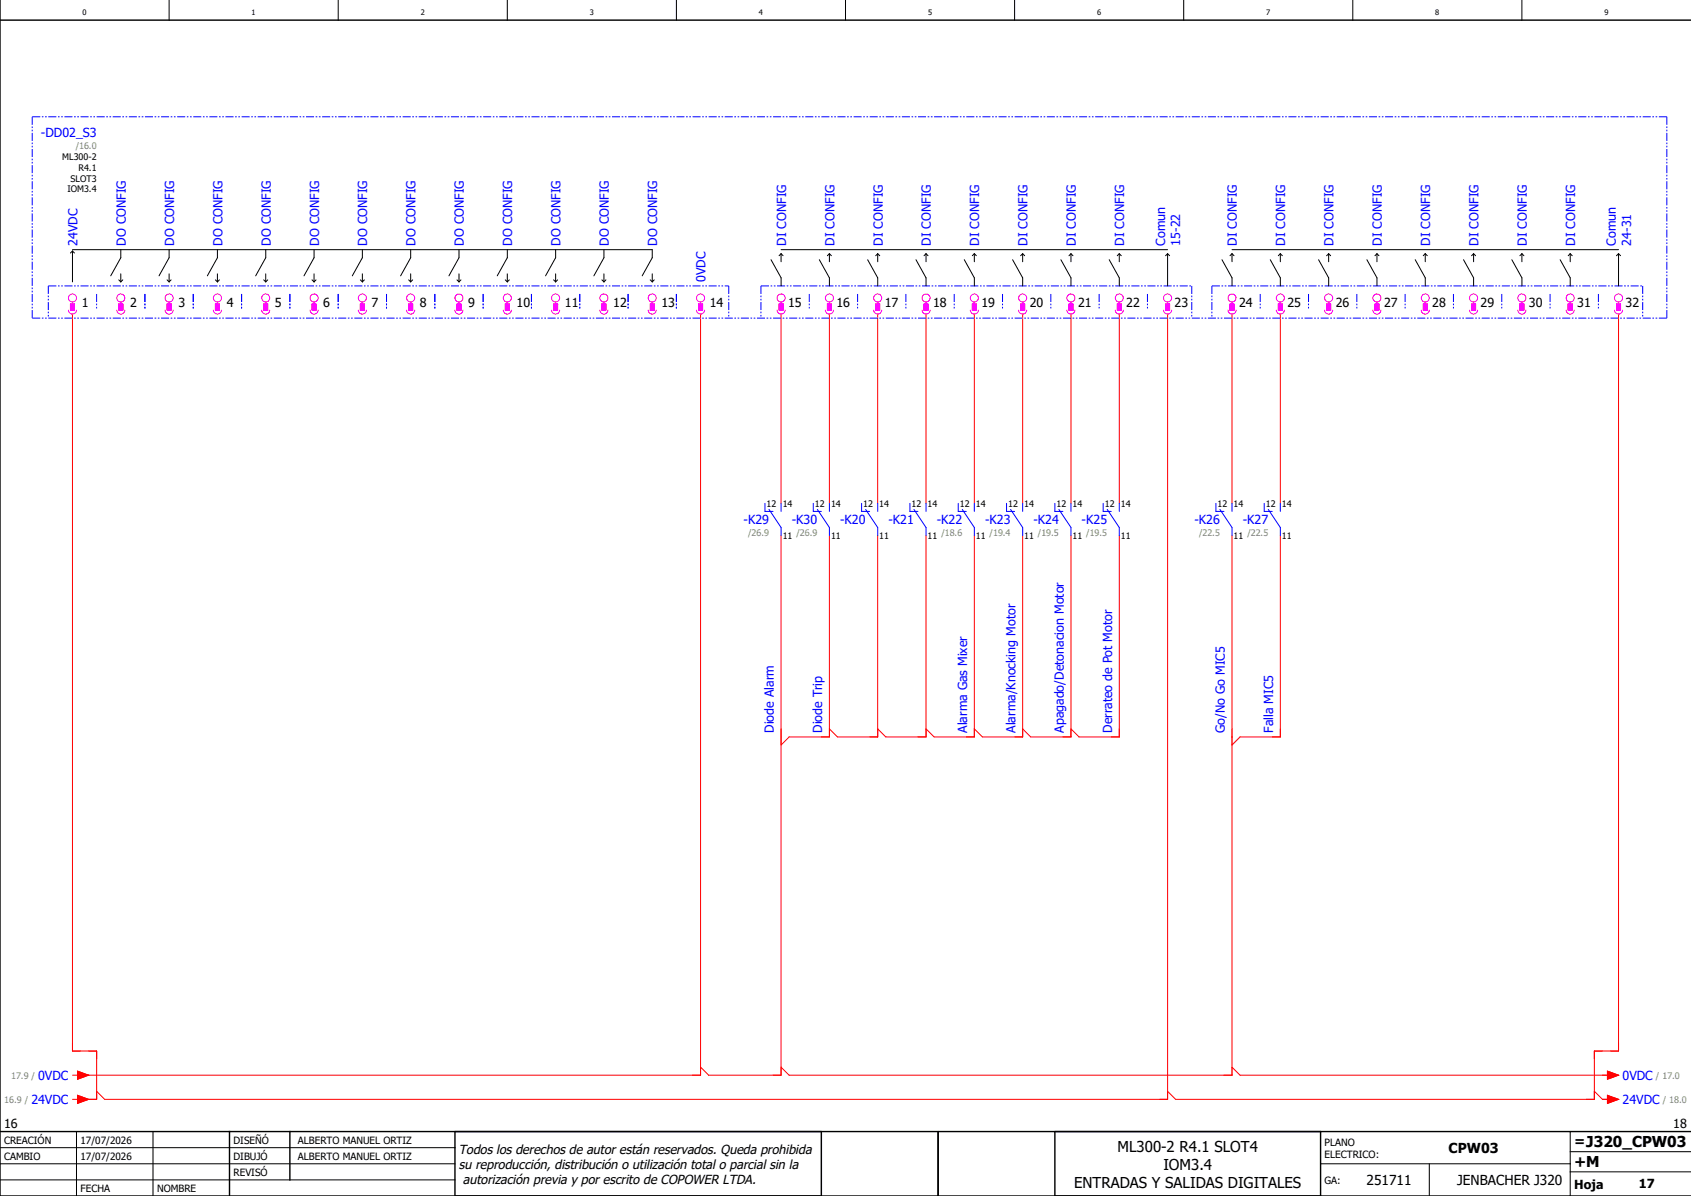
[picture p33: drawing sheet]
<svg xmlns="http://www.w3.org/2000/svg" width="420mm" height="297mm" viewBox="0 0 420 297" stroke-linecap="round" stroke-linejoin="round" font-family="sans-serif">
<defs><g id="words">
<g font-size="3.7">
<text x="277.6" y="286">ML300-2 R4.1 SLOT4</text>
<text x="289" y="290.5">IOM3.4</text>
<text x="391" y="289.8">+M</text>
<text x="266.8" y="295">ENTRADAS Y SALIDAS DIGITALES</text>
</g>
<g font-size="3.4">
<text x="359.8" y="286.4">CPW03</text>
<text x="391" y="284.6">=J320_CPW03</text>
<text x="339.4" y="294.4">251711</text>
<text x="361.9" y="294.4">JENBACHER J320</text>
</g>
<g font-size="3.2">
<text x="114" y="286.5">Todos los derechos de autor están reservados. Queda prohibida</text>
<text x="114" y="290.2">su reproducción, distribución o utilización total o parcial sin la</text>
<text x="115" y="294">autorización previa y por escrito de COPOWER LTDA.</text>
</g>
<g font-size="3.1" fill="#00f">
<text x="10.2" y="34.1">-DD02_S3</text>
<text x="19.2" y="61" transform="rotate(-90 19.2 61)">24VDC</text>
<text x="31.2" y="61" transform="rotate(-90 31.2 61)">DO CONFIG</text>
<text x="43.2" y="61" transform="rotate(-90 43.2 61)">DO CONFIG</text>
<text x="55.2" y="61" transform="rotate(-90 55.2 61)">DO CONFIG</text>
<text x="67.2" y="61" transform="rotate(-90 67.2 61)">DO CONFIG</text>
<text x="79.2" y="61" transform="rotate(-90 79.2 61)">DO CONFIG</text>
<text x="91.2" y="61" transform="rotate(-90 91.2 61)">DO CONFIG</text>
<text x="103.2" y="61" transform="rotate(-90 103.2 61)">DO CONFIG</text>
<text x="115.2" y="61" transform="rotate(-90 115.2 61)">DO CONFIG</text>
<text x="127.2" y="61" transform="rotate(-90 127.2 61)">DO CONFIG</text>
<text x="139.2" y="61" transform="rotate(-90 139.2 61)">DO CONFIG</text>
<text x="151.2" y="61" transform="rotate(-90 151.2 61)">DO CONFIG</text>
<text x="163.2" y="61" transform="rotate(-90 163.2 61)">DO CONFIG</text>
<text x="195.2" y="61" transform="rotate(-90 195.2 61)">DI CONFIG</text>
<text x="207.2" y="61" transform="rotate(-90 207.2 61)">DI CONFIG</text>
<text x="219.2" y="61" transform="rotate(-90 219.2 61)">DI CONFIG</text>
<text x="231.2" y="61" transform="rotate(-90 231.2 61)">DI CONFIG</text>
<text x="243.2" y="61" transform="rotate(-90 243.2 61)">DI CONFIG</text>
<text x="255.2" y="61" transform="rotate(-90 255.2 61)">DI CONFIG</text>
<text x="267.2" y="61" transform="rotate(-90 267.2 61)">DI CONFIG</text>
<text x="279.2" y="61" transform="rotate(-90 279.2 61)">DI CONFIG</text>
<text x="289.4" y="61" transform="rotate(-90 289.4 61)">Comun</text>
<text x="293.1" y="61" transform="rotate(-90 293.1 61)">15-22</text>
<text x="307.2" y="61" transform="rotate(-90 307.2 61)">DI CONFIG</text>
<text x="319.2" y="61" transform="rotate(-90 319.2 61)">DI CONFIG</text>
<text x="331.2" y="61" transform="rotate(-90 331.2 61)">DI CONFIG</text>
<text x="343.2" y="61" transform="rotate(-90 343.2 61)">DI CONFIG</text>
<text x="355.2" y="61" transform="rotate(-90 355.2 61)">DI CONFIG</text>
<text x="367.2" y="61" transform="rotate(-90 367.2 61)">DI CONFIG</text>
<text x="379.2" y="61" transform="rotate(-90 379.2 61)">DI CONFIG</text>
<text x="391.2" y="61" transform="rotate(-90 391.2 61)">DI CONFIG</text>
<text x="401.4" y="61" transform="rotate(-90 401.4 61)">Comun</text>
<text x="405.1" y="61" transform="rotate(-90 405.1 61)">24-31</text>
<text x="175.2" y="70" transform="rotate(-90 175.2 70)">0VDC</text>
<text x="184.7" y="130.2">-K29</text>
<text x="196.7" y="130.2">-K30</text>
<text x="208.7" y="130.2">-K20</text>
<text x="220.7" y="130.2">-K21</text>
<text x="232.7" y="130.2">-K22</text>
<text x="244.7" y="130.2">-K23</text>
<text x="256.7" y="130.2">-K24</text>
<text x="268.7" y="130.2">-K25</text>
<text x="296.7" y="130.2">-K26</text>
<text x="308.7" y="130.2">-K27</text>
<text x="192.2" y="182" transform="rotate(-90 192.2 182)">Diode Alarm</text>
<text x="204.2" y="182" transform="rotate(-90 204.2 182)">Diode Trip</text>
<text x="240.2" y="182" transform="rotate(-90 240.2 182)">Alarma Gas Mixer</text>
<text x="252.2" y="182" transform="rotate(-90 252.2 182)">Alarma/Knocking Motor</text>
<text x="264.2" y="182" transform="rotate(-90 264.2 182)">Apagado/Detonacion Motor</text>
<text x="276.2" y="182" transform="rotate(-90 276.2 182)">Derrateo de Pot Motor</text>
<text x="304.2" y="182" transform="rotate(-90 304.2 182)">Go/No Go MIC5</text>
<text x="316.2" y="182" transform="rotate(-90 316.2 182)">Falla MIC5</text>
<text x="9.5" y="268.2">0VDC</text>
<text x="403" y="268.2">0VDC</text>
<text x="7.8" y="274.2">24VDC</text>
<text x="403" y="274.2">24VDC</text>
</g>
<g font-size="3.1">
<text x="20.3" y="76.4">1</text>
<text x="32.3" y="76.4">2</text>
<text x="44.3" y="76.4">3</text>
<text x="56.3" y="76.4">4</text>
<text x="68.3" y="76.4">5</text>
<text x="80.3" y="76.4">6</text>
<text x="92.3" y="76.4">7</text>
<text x="104.3" y="76.4">8</text>
<text x="116.3" y="76.4">9</text>
<text x="128.3" y="76.4">10</text>
<text x="140.3" y="76.4">11</text>
<text x="152.3" y="76.4">12</text>
<text x="164.3" y="76.4">13</text>
<text x="176.3" y="76.4">14</text>
<text x="195.8" y="76.4">15</text>
<text x="207.8" y="76.4">16</text>
<text x="219.7" y="76.4">17</text>
<text x="231.7" y="76.4">18</text>
<text x="243.8" y="76.4">19</text>
<text x="255.8" y="76.4">20</text>
<text x="267.7" y="76.4">21</text>
<text x="279.7" y="76.4">22</text>
<text x="291.8" y="76.4">23</text>
<text x="307.7" y="76.4">24</text>
<text x="319.8" y="76.4">25</text>
<text x="331.8" y="76.4">26</text>
<text x="343.7" y="76.4">27</text>
<text x="355.8" y="76.4">28</text>
<text x="367.7" y="76.4">29</text>
<text x="379.8" y="76.4">30</text>
<text x="391.7" y="76.4">31</text>
<text x="403.8" y="76.4">32</text>
<text x="1" y="280">16</text>
<text x="415.6" y="280">18</text>
<text x="391" y="295.2">Hoja</text>
<text x="407" y="295">17</text>
</g>
<g font-size="2.5">
<text x="1" y="284">CREACIÓN</text>
<text x="20" y="284">17/07/2026</text>
<text x="58" y="284">DISEÑÓ</text>
<text x="74" y="284">ALBERTO MANUEL ORTIZ</text>
<text x="329" y="284.5">PLANO</text>
<text x="329" y="287.5">ELECTRICO:</text>
<text x="1" y="288">CAMBIO</text>
<text x="20" y="288">17/07/2026</text>
<text x="58" y="292">REVISÓ</text>
<text x="58" y="288">DIBUJÓ</text>
<text x="74" y="288">ALBERTO MANUEL ORTIZ</text>
<text x="329" y="294">GA:</text>
<text x="20" y="296">FECHA</text>
<text x="39" y="296">NOMBRE</text>
</g>
<g font-size="2.2">
<text x="15.5" y="39.7">ML300-2</text>
<text x="16.7" y="47.8">IOM3.4</text>
<text x="17.5" y="45.1">SLOT3</text>
<text x="19.5" y="42.4">R4.1</text>
<text x="190.4" y="125.9">12</text>
<text x="194.4" y="125.9">14</text>
<text x="202.4" y="125.9">12</text>
<text x="206.4" y="125.9">14</text>
<text x="214.4" y="125.9">12</text>
<text x="218.4" y="125.9">14</text>
<text x="226.4" y="125.9">12</text>
<text x="230.4" y="125.9">14</text>
<text x="238.4" y="125.9">12</text>
<text x="242.4" y="125.9">14</text>
<text x="250.4" y="125.9">12</text>
<text x="254.4" y="125.9">14</text>
<text x="262.4" y="125.9">12</text>
<text x="266.4" y="125.9">14</text>
<text x="274.4" y="125.9">12</text>
<text x="278.4" y="125.9">14</text>
<text x="302.4" y="125.9">12</text>
<text x="306.4" y="125.9">14</text>
<text x="314.4" y="125.9">12</text>
<text x="318.4" y="125.9">14</text>
<text x="194.4" y="133.8">11</text>
<text x="206.4" y="133.8">11</text>
<text x="218.4" y="133.8">11</text>
<text x="230.4" y="133.8">11</text>
<text x="242.4" y="133.8">11</text>
<text x="254.4" y="133.8">11</text>
<text x="266.4" y="133.8">11</text>
<text x="278.4" y="133.8">11</text>
<text x="306.4" y="133.8">11</text>
<text x="318.4" y="133.8">11</text>
</g>
<g font-size="2.2" fill="#7ca552">
<text x="18.8" y="37">/16.0</text>
<text x="185.8" y="133.1">/26.9</text>
<text x="197.8" y="133.1">/26.9</text>
<text x="233.8" y="133.1">/18.6</text>
<text x="245.8" y="133.1">/19.4</text>
<text x="257.8" y="133.1">/19.5</text>
<text x="269.8" y="133.1">/19.5</text>
<text x="297.8" y="133.1">/22.5</text>
<text x="309.8" y="133.1">/22.5</text>
<text x="2.8" y="267.9">17.9 /</text>
<text x="411.3" y="267.9">/ 17.0</text>
<text x="1.1" y="273.9">16.9 /</text>
<text x="413" y="273.9">/ 18.0</text>
</g>
<g font-size="1.9">
<text x="20.5" y="3.6">0</text>
<text x="62.5" y="3.6">1</text>
<text x="104.5" y="3.6">2</text>
<text x="146.5" y="3.6">3</text>
<text x="188.5" y="3.6">4</text>
<text x="230.5" y="3.6">5</text>
<text x="272.5" y="3.6">6</text>
<text x="314.5" y="3.6">7</text>
<text x="356.5" y="3.6">8</text>
<text x="398.5" y="3.6">9</text>
</g>
</g></defs>
<g fill="none" stroke="#000" stroke-width=".25">
<path d="M42 0v5M84 0v5M126 0v5M168 0v5M210 0v5M252 0v5M294 0v5M336 0v5M378 0v5M18 62.3l.5 .5M18 62.3l-.5 .5M18 62h144v2l-2.5 4.5"/>
<path d="M18 62.3v7.7M29.5 69.5l.5 .5M30 68v2M30 62v2l-2.5 4.5M30.5 69.5l-.5 .5M41.5 69.5l.5 .5M42 68v2M42 62v2l-2.5 4.5M42.5 69.5l-.5 .5M53.5 69.5l.5 .5M54 68v2M54 62v2l-2.5 4.5"/>
<path d="M54.5 69.5l-.5 .5M65.5 69.5l.5 .5M66 68v2M66 62v2l-2.5 4.5M66.5 69.5l-.5 .5M77.5 69.5l.5 .5M78 68v2M78 62v2l-2.5 4.5M78.5 69.5l-.5 .5M89.5 69.5l.5 .5M90 68v2M90 62v2l-2.5 4.5"/>
<path d="M90.5 69.5l-.5 .5M101.5 69.5l.5 .5M102 68v2M102 62v2l-2.5 4.5M102.5 69.5l-.5 .5M113.5 69.5l.5 .5M114 68v2M114 62v2l-2.5 4.5M114.5 69.5l-.5 .5M125.5 69.5l.5 .5M126 68v2M126 62v2l-2.5 4.5"/>
<path d="M126.5 69.5l-.5 .5M137.5 69.5l.5 .5M138 68v2M138 62v2l-2.5 4.5M138.5 69.5l-.5 .5M149.5 69.5l.5 .5M150 68v2M150 62v2l-2.5 4.5M150.5 69.5l-.5 .5M161.5 69.5l.5 .5M162 68v2M162.5 69.5l-.5 .5"/>
<path d="M191.5 64.5l2.5 4.5v2M194 63l.5 .5M194 63l-.5 .5M194 62h96M194 63v2M203.5 64.5l2.5 4.5v2M206 63l.5 .5M206 63l-.5 .5M206 63v2M215.5 64.5l2.5 4.5v2M218 63l.5 .5M218 63l-.5 .5"/>
<path d="M218 63v2M227.5 64.5l2.5 4.5v2M230 63l.5 .5M230 63l-.5 .5M230 63v2M239.5 64.5l2.5 4.5v2M242 63l.5 .5M242 63l-.5 .5M242 63v2M251.5 64.5l2.5 4.5v2M254 63l.5 .5M254 63l-.5 .5"/>
<path d="M254 63v2M263.5 64.5l2.5 4.5v2M266 63l.5 .5M266 63l-.5 .5M266 63v2M275.5 64.5l2.5 4.5v2M278 63l.5 .5M278 63l-.5 .5M278 63v2M290 63l.5 .5M290 63v8M290 63l-.5 .5"/>
<path d="M303.5 64.5l2.5 4.5v2M306 63l.5 .5M306 63l-.5 .5M306 62h96M306 63v2M315.5 64.5l2.5 4.5v2M318 63l.5 .5M318 63l-.5 .5M318 63v2M327.5 64.5l2.5 4.5v2M330 63l.5 .5M330 63l-.5 .5"/>
<path d="M330 63v2M339.5 64.5l2.5 4.5v2M342 63l.5 .5M342 63l-.5 .5M342 63v2M351.5 64.5l2.5 4.5v2M354 63l-.5 .5M354 63l.5 .5M354 63v2M363.5 64.5l2.5 4.5v2M366 63l-.5 .5M366 63l.5 .5"/>
<path d="M366 63v2M375.5 64.5l2.5 4.5v2M378 63l-.5 .5M378 63l.5 .5M378 63v2M387.5 64.5l2.5 4.5v2M390 63v2M390 63l-.5 .5M390 63l.5 .5M402 63v8M402 63l-.5 .5M402 63l.5 .5"/>
<path d="M0 285h113M0 293h113M0 289h113M19 281v16M38 281v16M328 289h62M355 289v8M390 291h30M390 281v16M390 286h30"/>
</g>
<path d="M0 5h420M0 0v297h420M0 281h420M57 281v16M72 281v12M113 281v16M204 281v16M233 281v16M262 281v16M328 281v16" fill="none" stroke="#000" stroke-width=".35"/>
<g fill="none" stroke="#f00" stroke-width=".25">
<path d="M18 78v183h6v12h-4M174 78v189h-154M194 78v47M206 78v47M218 78v47M230 78v47M242 78v47M254 78v47M266 78v47M278 78v47M290 78v195h-264l-2-2M306 78v47"/>
<path d="M318 78v47M402 78v183h-6v12h-104l-2-2M194 133v134h-18l-2-2M206 133v50h-10l-2 2M218 133v50h-10l-2-2M230 133v50h-10l-2-2M242 133v50h-10l-2-2M254 133v50h-10l-2-2M266 133v50h-10l-2-2M278 133v50h-10l-2-2M306 133v134h-110l-2-2M318 133v50h-10l-2 2"/>
<path d="M18 273h1.2M18 267h1.2M19.2 266l2.8 1-2.8 1zM19.2 272l2.8 1-2.8 1zM306 265l2 2h92M396 271l2 2h2M399.2 266l2.8 1-2.8 1zM399.2 272l2.8 1-2.8 1z"/>
</g>
<g fill="none" stroke="#00f" stroke-width=".25" stroke-dasharray="2 .4 .4 .4 .4 .4" stroke-linecap="butt">
<path d="M8 29h406M8 29v50M414 29v50M8 79h406M12 71v8M12 71h169M24 73v4M36 73v4M48 73v4M60 73v4M72 73v4M84 73v4"/>
<path d="M96 73v4M108 73v4M120 73v4M132 73v4M144 73v4M156 73v4M168 73v4M181 71v8M189 71v8M189 71h107M201 73v4M213 73v4"/>
<path d="M225 73v4M237 73v4M249 73v4M261 73v4M273 73v4M285 73v4M296 71v8M301 71v8M301 71h107M313 73v4M325 73v4M337 73v4"/>
<path d="M349 73v4M361 73v4M373 73v4M385 73v4M397 73v4M408 71v8"/>
</g>
<g fill="none" stroke="#f0f" stroke-width=".25">
<path d="M17 77a1 1 0 0 0 1 1 1 1 0 0 0 1-1M17.5 75.5h1v1.5h-1zM18 75v.5M29 77a1 1 0 0 0 1 1 1 1 0 0 0 1-1M29.5 75.5h1v1.5h-1zM30 75v.5M41 77a1 1 0 0 0 1 1 1 1 0 0 0 1-1M41.5 75.5h1v1.5h-1zM42 75v.5M53 77a1 1 0 0 0 1 1 1 1 0 0 0 1-1M53.5 75.5h1v1.5h-1zM54 75v.5"/>
<path d="M65 77a1 1 0 0 0 1 1 1 1 0 0 0 1-1M65.5 75.5h1v1.5h-1zM66 75v.5M77 77a1 1 0 0 0 1 1 1 1 0 0 0 1-1M77.5 75.5h1v1.5h-1zM78 75v.5M89 77a1 1 0 0 0 1 1 1 1 0 0 0 1-1M89.5 75.5h1v1.5h-1zM90 75v.5M101 77a1 1 0 0 0 1 1 1 1 0 0 0 1-1M101.5 75.5h1v1.5h-1zM102 75v.5"/>
<path d="M113 77a1 1 0 0 0 1 1 1 1 0 0 0 1-1M113.5 75.5h1v1.5h-1zM114 75v.5M125 77a1 1 0 0 0 1 1 1 1 0 0 0 1-1M125.5 75.5h1v1.5h-1zM126 75v.5M137 77a1 1 0 0 0 1 1 1 1 0 0 0 1-1M137.5 75.5h1v1.5h-1zM138 75v.5M149 77a1 1 0 0 0 1 1 1 1 0 0 0 1-1M149.5 75.5h1v1.5h-1zM150 75v.5"/>
<path d="M161 77a1 1 0 0 0 1 1 1 1 0 0 0 1-1M161.5 75.5h1v1.5h-1zM162 75v.5M173 77a1 1 0 0 0 1 1 1 1 0 0 0 1-1M173.5 75.5h1v1.5h-1zM174 75v.5M193 77a1 1 0 0 0 1 1 1 1 0 0 0 1-1M193.5 75.5h1v1.5h-1zM194 75v.5M205 77a1 1 0 0 0 1 1 1 1 0 0 0 1-1M205.5 75.5h1v1.5h-1zM206 75v.5"/>
<path d="M217 77a1 1 0 0 0 1 1 1 1 0 0 0 1-1M217.5 75.5h1v1.5h-1zM218 75v.5M229 77a1 1 0 0 0 1 1 1 1 0 0 0 1-1M229.5 75.5h1v1.5h-1zM230 75v.5M241 77a1 1 0 0 0 1 1 1 1 0 0 0 1-1M241.5 75.5h1v1.5h-1zM242 75v.5M253 77a1 1 0 0 0 1 1 1 1 0 0 0 1-1M253.5 75.5h1v1.5h-1zM254 75v.5"/>
<path d="M265 77a1 1 0 0 0 1 1 1 1 0 0 0 1-1M265.5 75.5h1v1.5h-1zM266 75v.5M277 77a1 1 0 0 0 1 1 1 1 0 0 0 1-1M277.5 75.5h1v1.5h-1zM278 75v.5M289 77a1 1 0 0 0 1 1 1 1 0 0 0 1-1M289.5 75.5h1v1.5h-1zM290 75v.5M305 77a1 1 0 0 0 1 1 1 1 0 0 0 1-1M305.5 75.5h1v1.5h-1zM306 75v.5"/>
<path d="M317 77a1 1 0 0 0 1 1 1 1 0 0 0 1-1M317.5 75.5h1v1.5h-1zM318 75v.5M329 77a1 1 0 0 0 1 1 1 1 0 0 0 1-1M329.5 75.5h1v1.5h-1zM330 75v.5M341 77a1 1 0 0 0 1 1 1 1 0 0 0 1-1M341.5 75.5h1v1.5h-1zM342 75v.5M353 77a1 1 0 0 0 1 1 1 1 0 0 0 1-1M353.5 75.5h1v1.5h-1zM354 75v.5"/>
<path d="M365 77a1 1 0 0 0 1 1 1 1 0 0 0 1-1M365.5 75.5h1v1.5h-1zM366 75v.5M377 77a1 1 0 0 0 1 1 1 1 0 0 0 1-1M377.5 75.5h1v1.5h-1zM378 75v.5M389 77a1 1 0 0 0 1 1 1 1 0 0 0 1-1M389.5 75.5h1v1.5h-1zM390 75v.5M401 77a1 1 0 0 0 1 1 1 1 0 0 0 1-1M401.5 75.5h1v1.5h-1zM402 75v.5"/>
<circle cx="18" cy="74" r="1"/>
<circle cx="30" cy="74" r="1"/>
<circle cx="42" cy="74" r="1"/>
<circle cx="54" cy="74" r="1"/>
<circle cx="66" cy="74" r="1"/>
<circle cx="78" cy="74" r="1"/>
<circle cx="90" cy="74" r="1"/>
<circle cx="102" cy="74" r="1"/>
<circle cx="114" cy="74" r="1"/>
<circle cx="126" cy="74" r="1"/>
<circle cx="138" cy="74" r="1"/>
<circle cx="150" cy="74" r="1"/>
<circle cx="162" cy="74" r="1"/>
<circle cx="174" cy="74" r="1"/>
<circle cx="194" cy="74" r="1"/>
<circle cx="206" cy="74" r="1"/>
<circle cx="218" cy="74" r="1"/>
<circle cx="230" cy="74" r="1"/>
<circle cx="242" cy="74" r="1"/>
<circle cx="254" cy="74" r="1"/>
<circle cx="266" cy="74" r="1"/>
<circle cx="278" cy="74" r="1"/>
<circle cx="290" cy="74" r="1"/>
<circle cx="306" cy="74" r="1"/>
<circle cx="318" cy="74" r="1"/>
<circle cx="330" cy="74" r="1"/>
<circle cx="342" cy="74" r="1"/>
<circle cx="354" cy="74" r="1"/>
<circle cx="366" cy="74" r="1"/>
<circle cx="378" cy="74" r="1"/>
<circle cx="390" cy="74" r="1"/>
<circle cx="402" cy="74" r="1"/>
</g>
<g fill="#f0f" stroke="#f0f" stroke-width=".25">
<path d="M17.5 75.5h1v1.5h-1z"/>
<path d="M29.5 75.5h1v1.5h-1z"/>
<path d="M353.5 75.5h1v1.5h-1z"/>
<path d="M365.5 75.5h1v1.5h-1z"/>
<path d="M377.5 75.5h1v1.5h-1z"/>
<path d="M389.5 75.5h1v1.5h-1z"/>
<path d="M401.5 75.5h1v1.5h-1z"/>
<path d="M305.5 75.5h1v1.5h-1z"/>
<path d="M317.5 75.5h1v1.5h-1z"/>
<path d="M329.5 75.5h1v1.5h-1z"/>
<path d="M341.5 75.5h1v1.5h-1z"/>
<path d="M229.5 75.5h1v1.5h-1z"/>
<path d="M241.5 75.5h1v1.5h-1z"/>
<path d="M253.5 75.5h1v1.5h-1z"/>
<path d="M265.5 75.5h1v1.5h-1z"/>
<path d="M277.5 75.5h1v1.5h-1z"/>
<path d="M193.5 75.5h1v1.5h-1z"/>
<path d="M205.5 75.5h1v1.5h-1z"/>
<path d="M217.5 75.5h1v1.5h-1z"/>
<path d="M289.5 75.5h1v1.5h-1z"/>
<path d="M41.5 75.5h1v1.5h-1z"/>
<path d="M53.5 75.5h1v1.5h-1z"/>
<path d="M65.5 75.5h1v1.5h-1z"/>
<path d="M77.5 75.5h1v1.5h-1z"/>
<path d="M89.5 75.5h1v1.5h-1z"/>
<path d="M101.5 75.5h1v1.5h-1z"/>
<path d="M113.5 75.5h1v1.5h-1z"/>
<path d="M125.5 75.5h1v1.5h-1z"/>
<path d="M137.5 75.5h1v1.5h-1z"/>
<path d="M149.5 75.5h1v1.5h-1z"/>
<path d="M161.5 75.5h1v1.5h-1z"/>
<path d="M173.5 75.5h1v1.5h-1z"/>
</g>
<g fill="none" stroke="#00f" stroke-width=".25">
<path d="M190 125v2h2M191 126.5l3 4.5v2M194 125v2M202 125v2h2M203 126.5l3 4.5v2M206 125v2M214 125v2h2M215 126.5l3 4.5v2M218 125v2M226 125v2h2M227 126.5l3 4.5v2M230 125v2"/>
<path d="M238 125v2h2M239 126.5l3 4.5v2M242 125v2M250 125v2h2M251 126.5l3 4.5v2M254 125v2M262 125v2h2M263 126.5l3 4.5v2M266 125v2M274 125v2h2M275 126.5l3 4.5v2M278 125v2"/>
<path d="M302 125v2h2M303 126.5l3 4.5v2M306 125v2M314 125v2h2M315 126.5l3 4.5v2M318 125v2"/>
</g>
<g fill="#f00" stroke="#f00" stroke-width=".25">
<path d="M19.2 266l2.8 1-2.8 1z"/>
<path d="M19.2 272l2.8 1-2.8 1z"/>
<path d="M399.2 266l2.8 1-2.8 1z"/>
<path d="M399.2 272l2.8 1-2.8 1z"/>
</g>
<use href="#words"/>
</svg>
